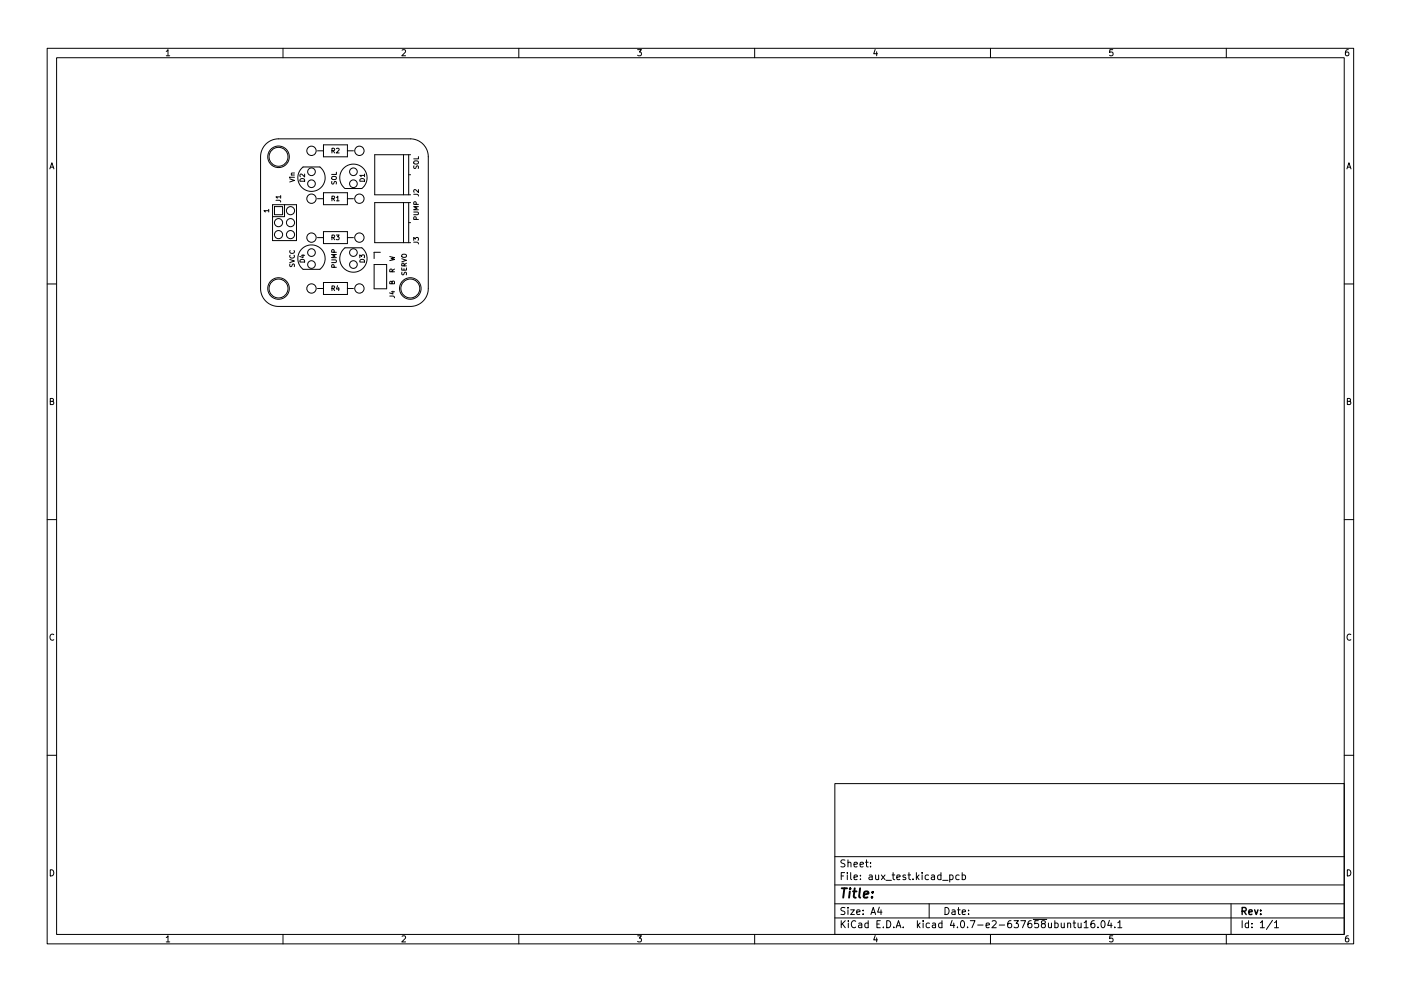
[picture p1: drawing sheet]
<svg xmlns="http://www.w3.org/2000/svg" width="297mm" height="210mm" viewBox="0 0 297 210" stroke-linecap="round" stroke-linejoin="round" font-family="sans-serif">
<g fill="none" stroke="#000" stroke-width=".21">
<path d="M10 10.2h277v190.1h-277zM12 12.2h273v186.1h-273zM35.2 10.9l.4-.4v1.3M35.2 11.8h.8M60 10.2v2M85.2 10.7l.5-.2 .3 .4-.8 .9h.8M110 10.2v2M135.2 10.5h.8l-.4 .5 .3 .2v.5l-.2 .1-.5-.1M160 10.2v2M185.6 10.5l-.4 .9h.9M185.9 11v.8M210 10.2v2"/>
<path d="M235.9 10.5h-.6l-.1 .7 .7-.1v.6l-.2 .1-.5-.1M260 10.2v2M285.9 10.5l-.4 .1-.2 .2-.1 .8 .3 .2 .4-.1v-.6l-.4-.1-.3 .3M10.6 35.8l.4-1.3 .4 1.3M10.7 35.5h.6M56.4 30.6a3.8 3.8 0 0 1 2.7-1.1h27.9a3.8 3.8 0 0 1 3.8 3.8v27.9a3.8 3.8 0 0 1-3.8 3.8h-27.9a3.8 3.8 0 0 1-3.9-3.8v-27.9a3.8 3.8 0 0 1 1.2-2.7zM61.4 37.9l1 .4-1 .3M61.4 37.6h.1M61.8 37.6h.6M61.8 37.1h.6M62.4 36.7l-.6 .1 .1 .3M63.7 38a.52 .52 0 0 1 .6-.1 .52 .52 0 0 1 .3 .6h-1z"/>
<path d="M64.1 35.6l.2-.2h3.5a2.9 2.9 0 0 1 .4 4.2 2.9 2.9 0 0 1-4.2 .2 2.9 2.9 0 0 1 .1-4.2zM64.6 36.9v.6l-.7-.6-.3 .2 .1 .4M67.3 32h1.3M68.6 30.7h5.1v2.6h-5.1zM70.4 38.5v.5a.42 .42 0 0 0 .5-.5l.4 .1v.5M70.4 37.6l.3-.2 .5 .1 .1 .4-.3 .2h-.5zM70.4 32l.5-.1v-.4h-.5v1M70.6 32l.4 .5M71.3 36.5v.5h-1M71.3 31.5h.4l.2 .2-.6 .8h.6M73 35.6a2.9 2.9 0 0 1 4.1 .2 2.9 2.9 0 0 1-.4 4.2h-3.5a2.9 2.9 0 0 1-.2-4.4zM73.7 32h1.2"/>
<path d="M76.4 38a.52 .52 0 0 1 .6-.1 .52 .52 0 0 1 .3 .6h-1zM77.3 37.2h-1l.3 .3M77.3 36.9v.6M85.5 32.8v8.5M86.7 32.8v8.5M86.7 37.1h.4M87.1 32.8h-7.7v8.5h7.7M87.8 35.2v.5a.42 .42 0 0 0 .5-.5l.4 .1v.5M87.9 34.2h.7l.1 .5-.3 .1h-.5l-.2-.2zM88.7 33.2v.5h-1M285.6 35.8l.4-1.3 .4 1.3M285.7 35.5h.6"/>
<path d="M57 44.7h-1l.2 .3M57 44.4v.6M57.8 43.4h5.1v7.6h-5.1zM58.2 43.8h1.7v1.8h-1.7zM58.5 42.5h.9l.1 .4M59.5 41.8h-1l.3 .3M59.5 41.5v.6M60.3 43.4v2.6h-2.5M61.4 55l1 .4-1 .3M61.5 56v.5a.42 .42 0 0 0 .5-.5l.4 .1v.5M61.5 54.1a.44 .44 0 0 0 .4 .7 .44 .44 0 0 0 .4-.7M61.5 53.1a.44 .44 0 0 0 .4 .7 .44 .44 0 0 0 .4-.7"/>
<path d="M63.7 55.1a.52 .52 0 0 1 .6 0 .52 .52 0 0 1 .3 .5h-1zM63.9 54.2h.7M64.1 52.7a2.9 2.9 0 0 1 4.1 .3 2.9 2.9 0 0 1-.4 4.1h-3.5a2.9 2.9 0 0 1-.2-4.4zM64.3 54v.6l-.8-.2M67.3 42.2h1.3M67.3 50.4h1.3M68.6 40.9h5.1v2.5h-5.1zM68.6 49.1h5.1v2.6h-5.1zM68.6 59.9h5.1v2.6h-5.1zM70.3 55.1h.8l.2 .2-.2 .4h-.8M70.4 42.1h.5v-.4l-.5-.1v1M70.4 50.4l.5-.1v-.3l-.5-.1v1"/>
<path d="M70.6 42.1l.4 .5M70.6 50.4l.4 .5M70.8 56.7v-.5h-.4l-.1 .5h1M70.8 53.5v-.5h-.4l-.1 .5h1M71.3 49.9h.6l-.3 .3 .3 .1v.5h-.6M71.3 54h-1l.7 .3-.7 .4h1M71.3 41.9l.3-.3v1M71.3 42.6h.6M73 52.7l.2-.1h3.5a2.9 2.9 0 0 1 .4 4.2 2.9 2.9 0 0 1-4.2 .1 2.9 2.9 0 0 1 .1-4.2zM73.7 42.2h1.2M73.7 50.4h1.2M76.3 54.7v-.6l.4 .3 .1-.3h.4v.6"/>
<path d="M76.4 55.1a.52 .52 0 0 1 .6 0 .52 .52 0 0 1 .3 .5h-1zM79.3 56.1h2.7v5.2h-2.7zM80.6 53.5h-1.3v1.4M82.6 54.4l1 .3-.7 .2 .7 .2-1 .2M83.1 59.9l.2-.3 .3 .2v.4h-1l.1-.5 .4 .1v.4M83.2 57.7l-.1-.5-.4-.1-.1 .6h1M83.6 57.1l-.4 .3M85.2 56.8v.5h1v-.5M85.2 54.9l1 .3-1 .4M85.2 57.7l.1 .6a.42 .42 0 0 0 .5-.5h.3v.5M85.2 54.1l.3-.2 .5 .1 .2 .4-.4 .2h-.5zM85.5 43v8.5"/>
<path d="M85.7 57v.3M85.7 56.4v-.5h-.4l-.1 .5h1M86.2 55.8l-.5 .4M86.7 47.2h.4M86.7 43v8.5M87.1 43h-7.7v8.5h7.7M87.7 51.4h.9l.1 .4M87.7 51v-.6l.4 .3 .1-.3h.4v.6M87.7 45h.8l.2 .2-.2 .4h-.8M87.7 41.2l.9 .1 .1 .3M88.2 46.6v-.5l-.4-.1-.1 .6h1M88.2 43.4v-.5l-.4-.1-.1 .6h1"/>
<path d="M88.7 43.8h-1l.7 .4-.7 .3h1M88.7 40.2v.6l-.7-.6-.3 .2 .1 .4M10 60.2h2M67.3 61.2h1.3M70.4 61.2l.5-.1v-.3l-.5-.1v1M70.6 61.2l.4 .5M71.6 60.6l-.3 .7h.7M71.8 61v.7M73.7 61.2h1.2M82.6 62.8l.9 .1 .1 .3M83 61.9h.6M83.3 61.8v.6l-.7-.3"/>
<path d="M285 60.2h2M10.7 85.2l.5-.1 .1-.4-.6-.2v1.3h.5l.2-.4-.3-.2M285.7 85.2l.5-.1 .1-.4-.6-.2v1.3h.5l.2-.4-.3-.2M10 110.2h2M285 110.2h2M11.4 134.7a.58 .58 0 0 0-.8 .5 .58 .58 0 0 0 .8 .5M286.4 134.7a.58 .58 0 0 0-.8 .5 .58 .58 0 0 0 .8 .5M10 160.2h2M177 166.3h108v32h-108zM285 160.2h2M10.7 184.5a.66 .66 0 0 1 .7 .7 .66 .66 0 0 1-.7 .6zM35.2 198.9l.4-.4v1.3"/>
<path d="M35.2 199.8h.8M60 198.3v2M85.2 198.7l.5-.2 .3 .4-.8 .9h.8M110 198.3v2M135.2 198.5h.8l-.4 .5 .3 .2v.5l-.2 .1-.5-.1M160 198.3v2M177 194.8h108M177 191.8h108M177 187.8h108M177 181.8h108M178.4 195.3v1.5M178.4 185.8h.5"/>
<path d="M178.6 196l.6 .8M179.1 185.1h-.7v1.5M179.1 192.6l-.5-.1-.2 .2v.4l.6 .3 .1 .3-.2 .3h-.6M179.1 182.5l-.5-.1-.2 .2v.4l.6 .3 .1 .3-.2 .3h-.6M179.2 195.3l-.8 .9M179.6 185.1v.2M179.6 185.6v1M179.8 192.5v.2M179.8 183.1l.2-.2 .4 .1v.9M179.8 182.4v1.5M179.8 193v1M179.9 195.3v.2"/>
<path d="M179.9 195.8v1M180.4 193h.7l-.7 1h.7M180.4 185.1v1.3l.2 .2M181.1 186.1l.7-.1-.1-.3-.4-.1-.2 .2v.8h.6M181.1 183.4l.7-.1-.1-.3-.4-.1-.2 .2v.8h.6M181.4 195.5a.71 .71 0 0 0-1 .5 .71 .71 0 0 0 .7 .8l.3-.1M181.6 193.5l.8-.1-.1-.3-.4-.1-.3 .2 .1 .8h.6M182.1 195.9h.5l.1 .9M182.4 183.4l.7-.1-.1-.3-.4-.1-.2 .2v.8h.6M182.4 186.5v.1M182.4 185.7v.1M182.7 196.2l-.5 .1-.2 .2 .2 .3h.5"/>
<path d="M183 193.9v.1M183 193.1v.1M183.5 182.9h.6M183.7 182.4v1.3l.4 .2M184.1 195.9l-.5-.1-.2 .3 .1 .7h.6M184.1 195.3v1.5M184.3 185.7h.6v.9M184.6 183.8v.1M184.6 183v.1M184.6 194l.5-1.5 .5 1.5M184.8 193.6h.7M184.9 186l-.5 .1-.2 .2 .2 .3h.5"/>
<path d="M185.6 198.5l-.4 .9h.9M185.6 185.6l.1 1h.4l.2-.1M185.9 199v.8M185.9 196h.5M186.3 185.6v1M186.4 192.5l-.3 1h.9M186.6 195.3h-.7v1.5h.7M186.8 193v1M186.9 185.6l.7 1M187.3 196.7v.1M187.6 185.6l-.7 1M187.9 186.8h1.1"/>
<path d="M188 195.3a.76 .76 0 0 1 .9 .8 .76 .76 0 0 1-.9 .7zM189.1 185.6h.6M189.4 185.1v1.3l.3 .2M189.5 196.7v.1M190 196.8l.5-1.5 .5 1.5M190.1 186.1l.8-.1-.1-.3-.4-.1-.3 .2 .1 .8h.6M190.1 196.4h.8M191.5 196.7v.1M192 185.7l-.4-.1-.2 .2 .1 .3 .5 .1v.4h-.6M192.5 185.6h.6M192.7 185.1v1.3l.4 .2M193.6 186.5v.1"/>
<path d="M194.3 185.1v1.5M194.4 186.1l.5 .5M194.5 195.3v1.5M194.6 196.3l.5 .5M194.9 185.6l-.6 .6M195.1 195.8l-.6 .6M195.5 185.1v.2M195.5 185.6v1M195.7 195.3v.2M195.7 195.8v1M196.9 185.7l-.5-.1-.3 .3 .2 .7h.6M197 191.8v3"/>
<path d="M197.1 195.9l-.5-.1-.2 .3 .1 .7h.6M197.5 185.7h.6v.9M197.7 195.9h.6l.1 .9M198.1 186l-.5 .1-.2 .2 .2 .3h.5M198.4 196.2l-.5 .1-.3 .2 .3 .3h.5M199.5 185.7l-.4-.1-.3 .3 .1 .7h.6M199.5 185.1v1.5M199.7 195.9l-.4-.1-.3 .3 .1 .7h.6M199.7 195.3v1.5M199.9 186.8h1.1M200.4 192.5a.76 .76 0 0 1 .8 .8 .76 .76 0 0 1-.8 .7zM201.4 185.7l.4-.1 .3 .3-.2 .7h-.5"/>
<path d="M201.4 185.6v1.5M201.9 193.1h.5l.1 .9M201.9 195.3l-.4 1h.9M202.2 195.8v1M202.5 193.4l-.5 .1-.2 .2 .2 .3h.5M203 196.7v.1M203 193h.6M203.2 192.5v1.3l.4 .2M203.4 185.7l-.5-.1-.3 .3 .2 .7h.6M203.9 195.4l.1-.1a.8 .8 0 0 1 .5 .8 .8 .8 0 0 1-.5 .7 1 1 0 0 1-.1-1.4zM204 193.5l.7-.1-.1-.3-.4-.1-.2 .2 .1 .8h.5M204 185.7l.4-.1 .3 .3-.1 .7h-.6"/>
<path d="M204 185.1v1.5M205.1 196.7v.1M205.4 193.9v.1M205.4 193.1v.1M205.7 195.3h1l-.6 1.5M207.3 196.3h1.1M209.1 196.3l.7-.1-.1-.3-.4-.1-.2 .2v.8h.6M210 198.3v2M210.4 195.5l.5-.2 .3 .5-.9 1h.9M211.9 196.3h1.1M214.4 195.3l-.5 .1a1.01 1.01 0 0 0 0 1.4l.5-.1 .1-.5-.3-.3h-.3l-.3 .3M215 195.3h.9l-.5 .6 .5 .1v.7l-.3 .1-.6-.1"/>
<path d="M216.4 195.3h1l-.6 1.5M218.6 195.3l-.4 .1a1.01 1.01 0 0 0 0 1.4l.5-.1 .1-.5-.3-.3h-.3l-.3 .3M219.1 195.1h2.8M220.1 195.3h-.7v.7l.2-.1 .5 .1 .1 .2-.1 .5-.2 .1-.5-.1M221.1 196l-.3-.3 .1-.2 .2-.2 .4 .1 .1 .4-.7 .2-.1 .3 .1 .4 .2 .1h.4l.1-.3v-.4l-.2-.1M222.3 195.8l.1 1h.3l.2-.1M222.9 195.8v1M223.6 195.9l.5-.1 .3 .3-.2 .7h-.6M223.6 195.3v1.5M225 195.8l.1 1h.3l.2-.1M225.6 195.8v1M226.4 196l.2-.2 .3 .1 .1 .9"/>
<path d="M226.4 195.8v1M227.5 195.8h.6M227.7 195.3v1.3l.4 .2M228.6 195.8v1h.4l.2-.1M229.2 195.8v1M229.9 195.8l.4-.5v1.5M229.9 196.8h.8M232 195.3l-.4 .1a1.01 1.01 0 0 0 0 1.4l.5-.1v-.5l-.2-.3h-.3l-.3 .3M232.8 196.7v.1M233.6 195.4l.2-.1a.8 .8 0 0 1 .5 .8 .8 .8 0 0 1-.5 .7 1 1 0 0 1-.2-1.4zM235.2 195.3l-.3 1h.9M235.6 195.8v1"/>
<path d="M235.9 198.5h-.6l-.1 .7 .7-.1v.6l-.2 .1-.5-.1M236.4 196.7v.1M237 195.8l.4-.5v1.5M237 196.8h.9M260 198.3v2M261 191.8v6.5M263.4 195.3v1.5M264.7 195.9l-.4-.1-.3 .3 .1 .7h.6M264.7 195.3v1.5M265.4 196.7v.1M265.4 195.9v.1M267.2 195.8l.4-.5v1.5"/>
<path d="M267.2 196.8h.9M269.8 195.3l-1.3 1.9M270.2 195.8l.4-.5v1.5M270.2 196.8h.9M285.7 184.5a.66 .66 0 0 1 .7 .7 .66 .66 0 0 1-.7 .6zM285.9 198.5l-.4 .1-.2 .3-.1 .7 .3 .2 .4-.1v-.6l-.4-.1-.3 .3"/>
<circle cx="59.1" cy="33.3" r="2.29"/>
<circle cx="59.1" cy="33.3" r="2.01"/>
<circle cx="66" cy="32" r=".99"/>
<circle cx="66" cy="36.4" r=".81"/>
<circle cx="66" cy="39" r=".81"/>
<circle cx="74.9" cy="39" r=".81"/>
<circle cx="74.9" cy="36.4" r=".81"/>
<circle cx="76.2" cy="32" r=".99"/>
<circle cx="59.1" cy="47.2" r=".86"/>
<circle cx="59.1" cy="49.8" r=".86"/>
<circle cx="61.6" cy="47.2" r=".86"/>
<circle cx="61.6" cy="49.8" r=".86"/>
<circle cx="61.6" cy="44.7" r=".86"/>
<circle cx="66" cy="50.4" r=".99"/>
<circle cx="66" cy="42.2" r=".99"/>
<circle cx="66" cy="53.6" r=".81"/>
<circle cx="66" cy="56.1" r=".81"/>
<circle cx="74.9" cy="56.1" r=".81"/>
<circle cx="74.9" cy="53.6" r=".81"/>
<circle cx="76.2" cy="50.4" r=".99"/>
<circle cx="76.2" cy="42.2" r=".99"/>
<circle cx="59.1" cy="61.2" r="2.29"/>
<circle cx="59.1" cy="61.2" r="2.01"/>
<circle cx="66" cy="61.2" r=".99"/>
<circle cx="76.2" cy="61.2" r=".99"/>
<circle cx="87" cy="61.2" r="2.29"/>
<circle cx="87" cy="61.2" r="2.01"/>
</g>
<path d="M263.4 193.3l.7-.1 .1-.2-.1-.3-.7-.2v1.5M263.7 193.3l.5 .7M264.8 193.5l.7-.1-.1-.3-.4-.1-.2 .2 .1 .8h.5M266 193l.4 1 .3-1M267.3 193.9v.1M267.3 193.1v.1" fill="none" stroke="#000" stroke-width=".3"/>
<path d="M178.5 188.5h1.1M179 188.5l-.2 2M180.2 189.1l-.2 1.4M180.3 188.5l-.1 .2M180.8 189.1h.8M181.2 188.5l-.2 1.7 .1 .2 .3 .1M182.4 188.5l-.3 1.7 .3 .3M183.1 189.8l1-.2v-.4h-.8l-.2 1 .2 .3 .6-.1M184.9 190.3v.2M185 189.2v.2" fill="none" stroke="#000" stroke-width=".4"/>
</svg>
